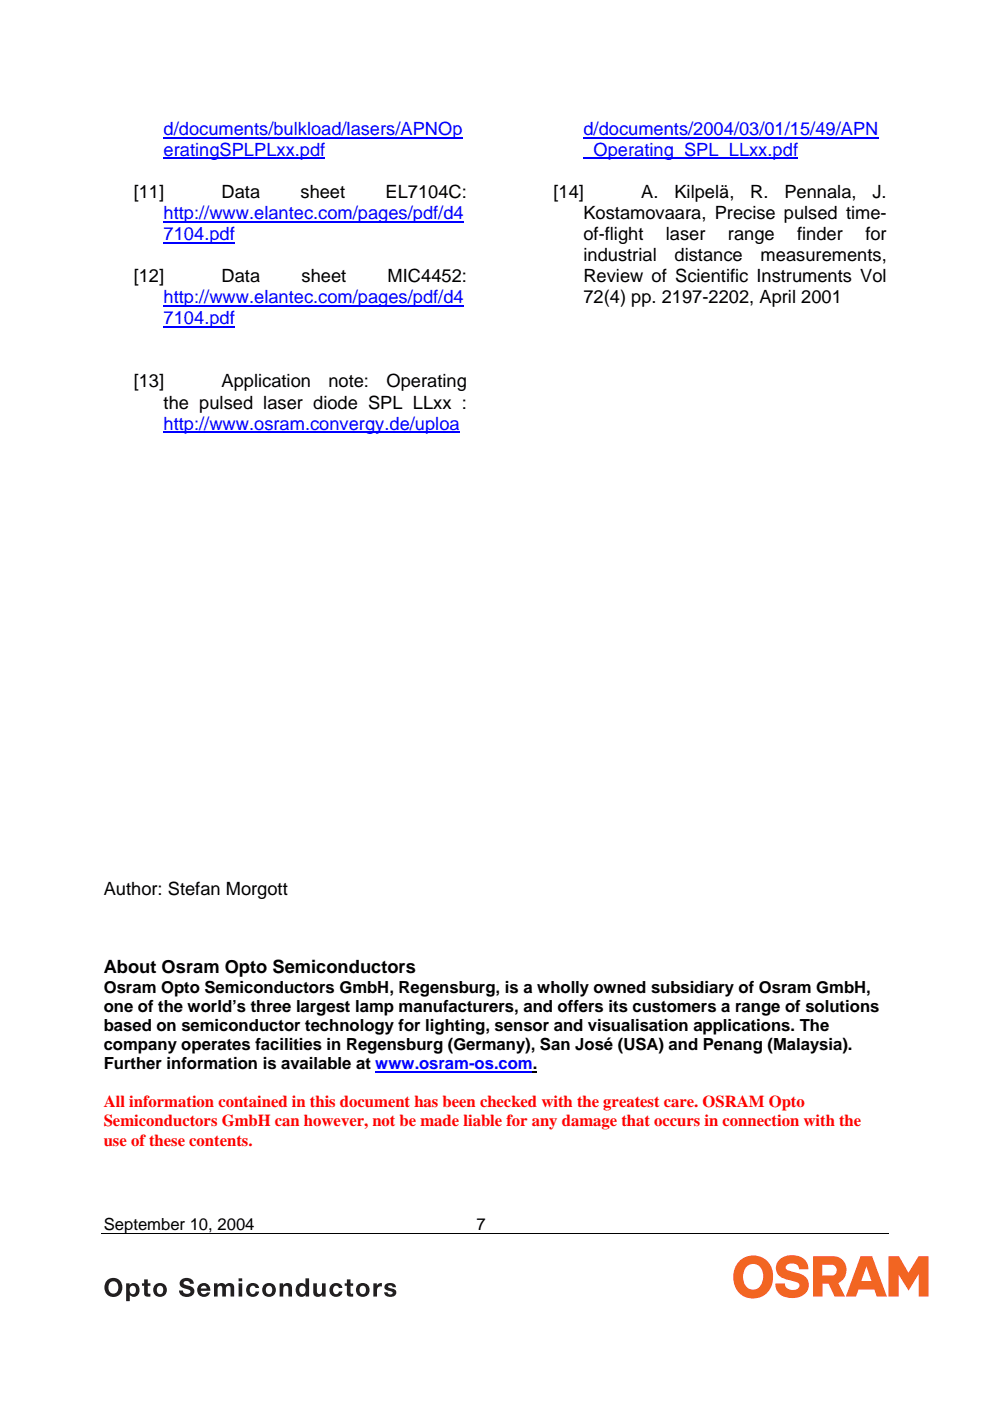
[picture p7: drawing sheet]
<svg xmlns="http://www.w3.org/2000/svg" width="210mm" height="297mm" viewBox="0 0 210 297" stroke-linecap="round" stroke-linejoin="round" font-family="sans-serif">
<defs><g id="words">
<g font-size="3.9" fill="#00f">
<text x="34.7" y="28.6">d/documents/bulkload/lasers/APNOp</text>
<text x="123.7" y="28.6">d/documents/2004/03/01/15/49/APN</text>
<text x="34.7" y="33.1">eratingSPLPLxx.pdf</text>
<text x="123.7" y="33.1">_Operating_SPL_LLxx.pdf</text>
<text x="34.7" y="46.5">http://www.elantec.com/pages/pdf/d4</text>
<text x="34.7" y="50.9">7104.pdf</text>
<text x="34.7" y="64.3">http://www.elantec.com/pages/pdf/d4</text>
<text x="34.7" y="68.8">7104.pdf</text>
<text x="34.7" y="91.1">http://www.osram.convergy.de/uploa</text>
</g>
<g font-size="3.9">
<text x="28.3" y="42">[11]</text>
<text x="47" y="42">Data</text>
<text x="63.7" y="42">sheet</text>
<text x="81.7" y="42">EL7104C:</text>
<text x="117.3" y="42">[14]</text>
<text x="136" y="42">A.</text>
<text x="143" y="42">Kilpelä,</text>
<text x="159.1" y="42">R.</text>
<text x="166.3" y="42">Pennala,</text>
<text x="185" y="42">J.</text>
<text x="123.7" y="46.5">Kostamovaara, Precise pulsed time-</text>
<text x="123.7" y="50.9">of-flight</text>
<text x="141.2" y="50.9">laser</text>
<text x="154.3" y="50.9">range</text>
<text x="169" y="50.9">finder</text>
<text x="183.5" y="50.9">for</text>
<text x="28.3" y="59.8">[12]</text>
<text x="47" y="59.8">Data</text>
<text x="63.9" y="59.8">sheet</text>
<text x="82.2" y="59.8">MIC4452:</text>
<text x="123.7" y="55.4">industrial</text>
<text x="123.7" y="59.8">Review of Scientific Instruments Vol</text>
<text x="143" y="55.4">distance</text>
<text x="161.3" y="55.4">measurements,</text>
<text x="123.7" y="64.3">72(4) pp. 2197-2202, April 2001</text>
<text x="28.3" y="82.1">[13]</text>
<text x="47" y="82.1">Application</text>
<text x="69.6" y="82.1">note:</text>
<text x="81.9" y="82.1">Operating</text>
<text x="34.7" y="86.6">the pulsed laser diode SPL LLxx :</text>
<text x="22" y="189.7">Author: Stefan Morgott</text>
<text x="22" y="206.3">About Osram Opto Semiconductors</text>
</g>
<g font-size="3.5">
<text x="22" y="210.4">Osram Opto Semiconductors GmbH, Regensburg, is a wholly owned subsidiary of Osram GmbH,</text>
<text x="22" y="214.5">one of the world’s three largest lamp manufacturers, and offers its customers a range of solutions</text>
<text x="22" y="218.5">based on semiconductor technology for lighting, sensor and visualisation applications. The</text>
<text x="22" y="222.6">company operates facilities in Regensburg (Germany), San José (USA) and Penang (Malaysia).</text>
<text x="22" y="226.7">Further information is available at www.osram-os.com.</text>
<text x="22" y="260.7">September 10, 2004</text>
<text x="101" y="260.7">7</text>
</g>
<g font-size="3.5" fill="#f00">
<text x="22" y="234.8">All information contained in this document has been checked with the greatest care. OSRAM Opto</text>
<text x="22" y="238.8">Semiconductors GmbH can however, not be made liable for any damage that occurs in connection with the</text>
<text x="22" y="242.9">use of these contents.</text>
</g>
</g></defs>
<path d="M21.5 261.6h167" fill="none" stroke="#000" stroke-width=".21"/>
<g fill="#f26522">
<path d="M165.1 267.2a4.1 4.1 0 0 1 5.9 .3l.2 .5 .2 1.1-2-.1a1.54 1.54 0 0 0-1.3-1.1 1.54 1.54 0 0 0-1.5 .8 1.5 1.5 0 0 0 1.6 1 4.2 4.2 0 0 1 3.1 1.8 2.79 2.79 0 0 1-2.6 3.7 3.4 3.4 0 0 1-4.3-2.5v-.6h2a1.65 1.65 0 0 0 2.4 1.3 .81 .81 0 0 0 .7-.7 .81 .81 0 0 0-.4-.8l-1.3-.4a4.3 4.3 0 0 1-3.1-1.8 2.41 2.41 0 0 1 .4-2.5z"/>
<path d="M188.4 266.3h2.2l2 3.6 2.2-3.6h2.1v8.6h-2.1v-4.8l-2.2 3.5-2.1-3.3v4.6h-2.1z"/>
</g>
<g fill="#f26522">
<path d="M182.5 266.3h2.4l3.1 8.6h-2.1l-.5-1.5h-3.4l-.5 1.5h-2.2zM183.7 268.5l-1.1 3.1h2.2z" fill-rule="evenodd"/>
<path d="M172.4 266.4h4.4a2.97 2.97 0 0 1 2.7 2.4 2.97 2.97 0 0 1-1.8 3.2l1.5 2.9h-2.2l-1.3-2.7h-1.3v2.7h-2zM174.3 268.2h2.1a1.16 1.16 0 0 1 1 1.1 1.16 1.16 0 0 1-1 1.1h-2.1z" fill-rule="evenodd"/>
<path d="M156.9 267.2a4.9 4.9 0 0 0 1.2 7.9 4.4 4.4 0 0 0 5.8-5.2 4.2 4.2 0 0 0-7-2.7zM158.2 268.6a2.07 2.07 0 0 1 2.3-.5 2.07 2.07 0 0 1 1.3 2 2.65 2.65 0 0 1-2.1 3.3 2.56 2.56 0 0 1-2.1-3.2z" fill-rule="evenodd"/>
</g>
<g fill="#231f20">
<path d="M30.6 271.3h.7v.8h.6v.5h-.6l.1 1.6 .5 .1v.6h-.5a.7 .7 0 0 1-.8-.6v-1.7h-.5v-.5h.5z"/>
<path d="M38.4 271.4a1.61 1.61 0 0 1 2.7 .8h-.8a.7 .7 0 0 0-.7-.6 .7 .7 0 0 0-.7 .4l.2 .3 1 .3a1.15 1.15 0 0 1 1.1 1.1 1.15 1.15 0 0 1-1 1.2 1.6 1.6 0 0 1-2.2-1.3h.8a.85 .85 0 0 0 .7 .7 .85 .85 0 0 0 .9-.5 1.52 1.52 0 0 0-1.5-.7 1.02 1.02 0 0 1-.5-1.7z"/>
<path d="M45.4 272.1h.7v.4a1.01 1.01 0 0 1 1.7 0 1.02 1.02 0 0 1 1.1-.4 1.02 1.02 0 0 1 .8 .9v1.9h-.8v-1.6a.52 .52 0 0 0-.5-.7 .52 .52 0 0 0-.5 .7v1.6h-.8v-1.6a.5 .5 0 0 0-.2-.7 .5 .5 0 0 0-.7 .3l-.1 2h-.7z"/>
<path d="M52.7 272.3a1.38 1.38 0 0 1 2.2 .8h-.7a.65 .65 0 0 0-.9-.5 .65 .65 0 0 0-.4 .9 .65 .65 0 0 0 .5 .9 .65 .65 0 0 0 .8-.6h.7a1.45 1.45 0 0 1-2.2 .9 1.45 1.45 0 0 1 0-2.4z"/>
<path d="M59.3 272.1h.7v.4a1.04 1.04 0 0 1 1.2-.4 1.04 1.04 0 0 1 .7 1.1v1.7h-.8v-1.6a.54 .54 0 0 0-.3-.7 .54 .54 0 0 0-.7 .5v1.8h-.8z"/>
<path d="M66.4 272.1h.8v1.6a.54 .54 0 0 0 .4 .7 .54 .54 0 0 0 .6-.5l.1-1.8h.7v2.8h-.7v-.4a1.04 1.04 0 0 1-1.2 .4 1.04 1.04 0 0 1-.7-1.1z"/>
<path d="M70.4 272.3a1.38 1.38 0 0 1 2.2 .8h-.8a.65 .65 0 0 0-.8-.5 .65 .65 0 0 0-.4 .9 .65 .65 0 0 0 .5 .9 .65 .65 0 0 0 .8-.6h.7a1.45 1.45 0 0 1-2.2 .9 1.45 1.45 0 0 1 0-2.4z"/>
<path d="M73.5 271.3h.8v.8h.6v.5h-.6v1.6l.6 .1v.6h-.5a.7 .7 0 0 1-.9-.6v-1.7h-.4v-.5h.4z"/>
<path d="M79.2 272.1h.7v.5l.4-.4 .7-.2v.8l-.2-.1a.76 .76 0 0 0-.9 .9v1.3h-.7z"/>
<path d="M81.8 272.3a1.39 1.39 0 0 1 2.2 .6h-.8a.52 .52 0 0 0-.4-.4 .52 .52 0 0 0-.5 .3l.2 .3 .6 .1a.86 .86 0 0 1 .9 .9 .86 .86 0 0 1-.9 .8l-.3 .1a1.15 1.15 0 0 1-1.4-1h.8a.52 .52 0 0 0 .5 .5 .52 .52 0 0 0 .5-.6l-.8-.2a.79 .79 0 0 1-.8-.5 .79 .79 0 0 1 .2-.9z"/>
<path d="M23.3 271.9a1.14 1.14 0 0 1 1.5 .1 1.14 1.14 0 0 1 .3 1.4 1.05 1.05 0 0 1-1.3 .9 1.05 1.05 0 0 1-.8-1.3zM22.6 271.5a2 2 0 0 0 0 2.9 2 2 0 0 0 2.8 0 2 2 0 0 0 .1-2.8 2 2 0 0 0-2.9-.1z"/>
<path d="M27.6 272.9a.68 .68 0 0 1 .9-.2 .68 .68 0 0 1 .3 .8 .7 .7 0 0 1-.6 .9 .7 .7 0 0 1-.7-.9zM26.7 272.1v3.8h.8v-1.4a1.19 1.19 0 0 0 1.5 .3 1.19 1.19 0 0 0 .6-1.3 1.22 1.22 0 0 0-.6-1.4 1.22 1.22 0 0 0-1.5 .4v-.4z"/>
<path d="M33.4 272.9a.69 .69 0 0 1 .9-.2 .69 .69 0 0 1 .3 .8 .7 .7 0 0 1-.7 .9 .7 .7 0 0 1-.7-.9zM32.5 273.5a1.48 1.48 0 0 0 2.9 0 1.48 1.48 0 0 0-2.9 0z"/>
<path d="M42.7 272.8a.62 .62 0 0 1 .7-.2 .62 .62 0 0 1 .4 .6h-1.2zM42.4 272.3a1.46 1.46 0 0 0-.1 2.3 1.46 1.46 0 0 0 2.2-.6h-.6a.69 .69 0 0 1-.8 .4 .69 .69 0 0 1-.5-.7h2a1.4 1.4 0 0 0-.6-1.5 1.4 1.4 0 0 0-1.6 .1z"/>
<path d="M50.6 272.1h.8v2.8h-.8zM50.6 271h.8v.7h-.8z"/>
<path d="M56.5 272.9a.69 .69 0 0 1 .9-.2 .69 .69 0 0 1 .3 .8 .7 .7 0 0 1-.7 .9 .7 .7 0 0 1-.6-.9zM55.6 273.5a1.48 1.48 0 0 0 2.9 0 1.48 1.48 0 0 0-2.9 0z"/>
<path d="M63.6 272.9a.68 .68 0 0 1 .9-.2 .68 .68 0 0 1 .3 .8 .7 .7 0 0 1-.7 .9 .7 .7 0 0 1-.6-.9zM63.1 272.3a1.46 1.46 0 0 0-.4 1.8 1.46 1.46 0 0 0 1.7 .8l.4-.4v.4h.7v-3.9h-.7v1.4l-.4-.3a1.18 1.18 0 0 0-1.3 .2z"/>
<path d="M76.4 272.9a.69 .69 0 0 1 .8-.2 .69 .69 0 0 1 .4 .8 .7 .7 0 0 1-.7 .9 .7 .7 0 0 1-.7-.9zM75.5 273.5a1.48 1.48 0 0 0 2.9 0 1.48 1.48 0 0 0-2.9 0z"/>
</g>
<path d="M34.7 29.2h63.4M34.7 33.6h34.3M123.7 29.2h62.5M123.7 33.6h45.5M34.7 47h63.6M34.7 51.5h15.1M34.7 64.8h63.6M34.7 69.3h15.1M34.7 91.6h62.8" fill="none" stroke="#00f" stroke-width=".28"/>
<path d="M79.6 227.2h33.3" fill="none" stroke="#00f" stroke-width=".38"/>
<path d="M112.9 227h1v.4h-1z" fill="#000"/>
<use href="#words"/>
</svg>
